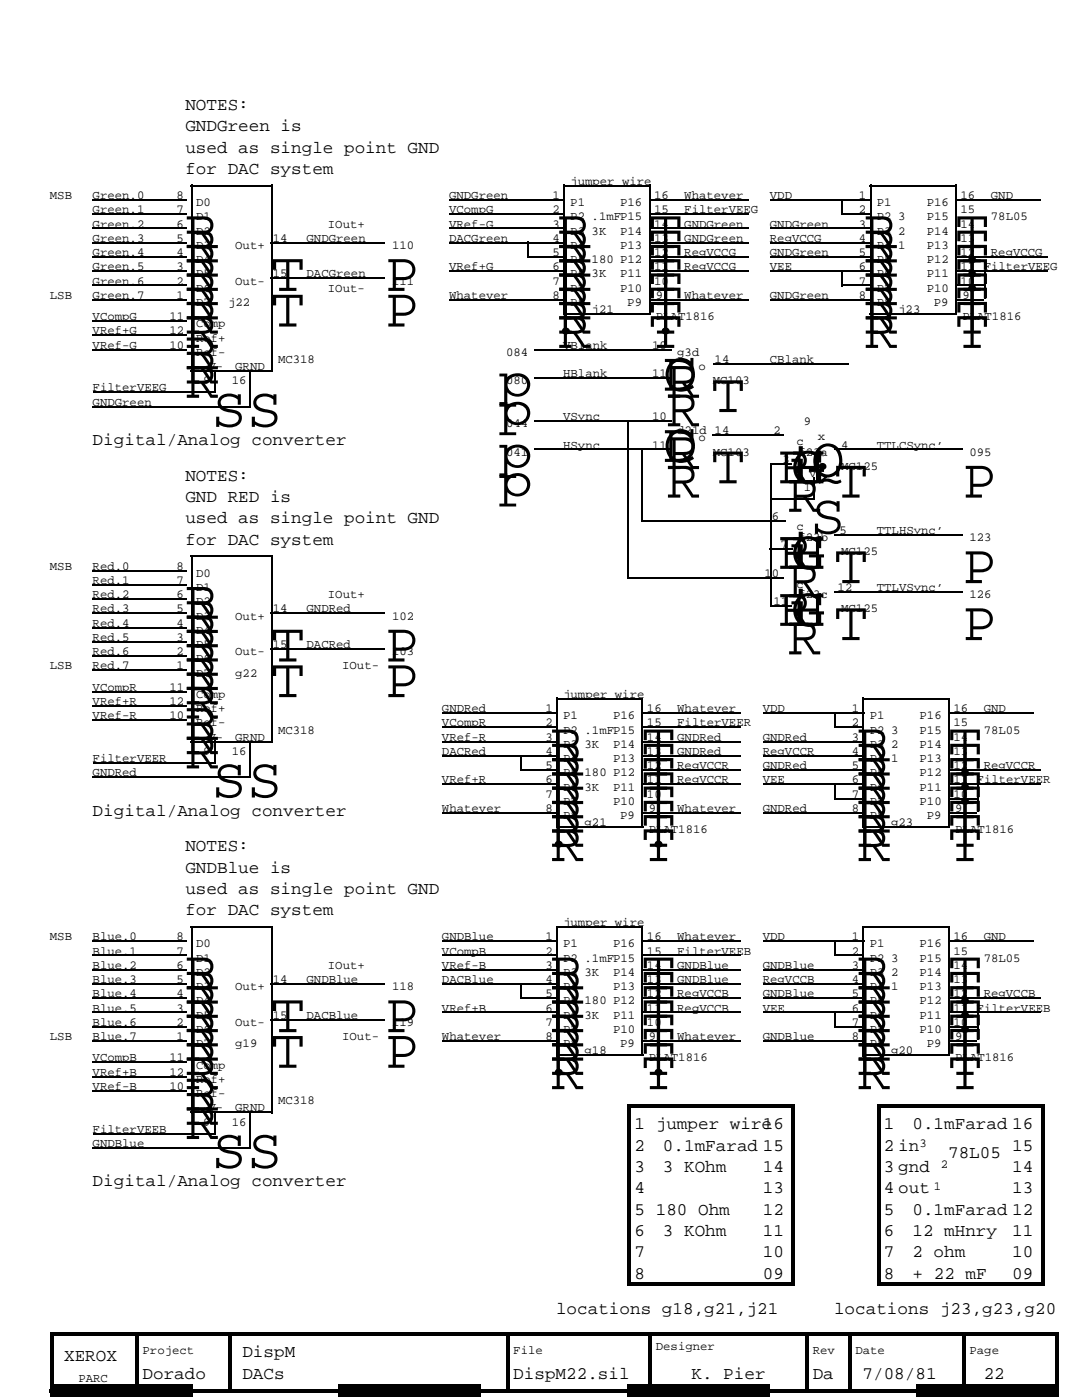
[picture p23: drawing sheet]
<svg xmlns="http://www.w3.org/2000/svg" width="216mm" height="279mm" viewBox="0 0 216 279" stroke-linecap="round" stroke-linejoin="round" font-family="sans-serif">
<defs><g id="words">
<g font-size="11.3">
<text x="37" y="49.5">R</text>
<text x="37" y="52.4">R</text>
<text x="111.3" y="49.5">R</text>
<text x="111.3" y="52.4">R</text>
<text x="129.4" y="49.5">T</text>
<text x="129.4" y="52.4">T</text>
<text x="172.5" y="49.5">R</text>
<text x="172.5" y="52.4">R</text>
<text x="190.6" y="49.5">T</text>
<text x="190.6" y="52.4">T</text>
<text x="190.6" y="52.4">.</text>
<text x="37" y="55.2">R</text>
<text x="37" y="58.1">R</text>
<text x="54.1" y="58.1">T</text>
<text x="76.8" y="58.1">P</text>
<text x="111.3" y="55.2">R</text>
<text x="111.3" y="58.1">R</text>
<text x="129.4" y="55.2">T</text>
<text x="129.4" y="58.1">T</text>
<text x="172.5" y="55.2">R</text>
<text x="172.5" y="58.1">R</text>
<text x="190.6" y="55.2">.</text>
<text x="190.6" y="55.2">T</text>
<text x="190.6" y="58.1">T</text>
<text x="190.6" y="58.1">.</text>
<text x="37" y="60.9">R</text>
<text x="37" y="63.7">R</text>
<text x="54.1" y="65.2">T</text>
<text x="76.8" y="65.2">P</text>
<text x="111.3" y="60.9">R</text>
<text x="111.3" y="63.8">R</text>
<text x="129.4" y="60.9">T</text>
<text x="129.4" y="63.7">T</text>
<text x="172.5" y="60.9">R</text>
<text x="172.5" y="63.8">R</text>
<text x="190.6" y="60.9">T</text>
<text x="190.6" y="63.7">T</text>
<text x="37" y="66.6">R</text>
<text x="37" y="69.4">R</text>
<text x="109.5" y="66.6">.R</text>
<text x="111.3" y="69.4">R</text>
<text x="129.4" y="66.6">T</text>
<text x="129.4" y="69.4">T</text>
<text x="129.4" y="66.6">.</text>
<text x="172.5" y="66.6">R</text>
<text x="172.5" y="69.4">R</text>
<text x="190.6" y="66.6">T</text>
<text x="190.6" y="69.4">T</text>
<text x="37" y="73.7">R</text>
<text x="37" y="76.5">R</text>
<text x="132.3" y="78">C</text>
<text x="132.3" y="78">D</text>
<text x="37" y="79.4">R</text>
<text x="99.6" y="79.4">p</text>
<text x="133" y="79.4">R</text>
<text x="141.9" y="82.2">T</text>
<text x="42.3" y="85.1">SS</text>
<text x="99.6" y="85.1">p</text>
<text x="133" y="85.1">R</text>
<text x="99.6" y="93.6">p</text>
<text x="132.3" y="92.2">C</text>
<text x="132.3" y="92.2">D</text>
<text x="133" y="93.6">R</text>
<text x="160.7" y="93.6">.</text>
<text x="99.6" y="99.3">p</text>
<text x="133" y="99.3">R</text>
<text x="141.9" y="96.5">T</text>
<text x="155.4" y="96.5">RH</text>
<text x="156.5" y="96.5">iQ</text>
<text x="157.9" y="96.5">G</text>
<text x="166.4" y="99.3">T</text>
<text x="192" y="99.3">P</text>
<text x="157.2" y="102.1">R</text>
<text x="161.8" y="106.4">S</text>
<text x="155.4" y="113.5">RG</text>
<text x="156.5" y="113.5">i</text>
<text x="157.9" y="113.5">H</text>
<text x="157.2" y="119.2">R</text>
<text x="166.4" y="116.4">T</text>
<text x="192" y="116.4">P</text>
<text x="37" y="123.5">R</text>
<text x="155.4" y="124.9">RG</text>
<text x="156.5" y="124.9">i</text>
<text x="157.9" y="124.9">H</text>
<text x="37" y="126.3">R</text>
<text x="37" y="129.2">R</text>
<text x="157.2" y="130.6">R</text>
<text x="166.4" y="127.7">T</text>
<text x="192" y="127.8">P</text>
<text x="37" y="132">R</text>
<text x="37" y="134.9">R</text>
<text x="37" y="137.7">R</text>
<text x="54.1" y="132">T</text>
<text x="76.8" y="132">P</text>
<text x="37" y="140.6">R</text>
<text x="37" y="143.4">R</text>
<text x="54.1" y="139.1">T</text>
<text x="76.8" y="139.1">P</text>
<text x="37" y="147.7">R</text>
<text x="37" y="150.5">R</text>
<text x="37" y="153.4">R</text>
<text x="109.9" y="151.9">R</text>
<text x="109.9" y="154.8">R</text>
<text x="128" y="151.9">T</text>
<text x="128" y="154.8">T</text>
<text x="171" y="151.9">R</text>
<text x="171" y="154.8">R</text>
<text x="189.2" y="154.8">.</text>
<text x="189.2" y="151.9">T</text>
<text x="189.2" y="154.8">T</text>
<text x="42.3" y="159">SS</text>
<text x="109.9" y="157.6">R</text>
<text x="109.9" y="160.5">R</text>
<text x="128" y="157.6">T</text>
<text x="128" y="160.5">T</text>
<text x="171" y="157.6">R</text>
<text x="171" y="160.5">R</text>
<text x="189.2" y="160.5">.</text>
<text x="189.2" y="157.6">.</text>
<text x="189.2" y="157.6">T</text>
<text x="189.2" y="160.5">T</text>
<text x="109.9" y="163.3">R</text>
<text x="109.9" y="166.2">R</text>
<text x="128" y="163.3">T</text>
<text x="128" y="166.2">T</text>
<text x="171" y="163.3">R</text>
<text x="171" y="166.2">R</text>
<text x="189.2" y="163.3">T</text>
<text x="189.2" y="166.2">T</text>
<text x="108.1" y="169">.R</text>
<text x="109.9" y="171.9">R</text>
<text x="128" y="169">T</text>
<text x="128" y="171.9">T</text>
<text x="128" y="169">.</text>
<text x="171" y="169">R</text>
<text x="171" y="171.9">R</text>
<text x="189.2" y="169">T</text>
<text x="189.2" y="171.9">T</text>
<text x="37" y="197.5">R</text>
<text x="109.9" y="197.5">R</text>
<text x="128" y="197.5">T</text>
<text x="171" y="197.5">R</text>
<text x="189.2" y="197.5">T</text>
<text x="37" y="200.3">R</text>
<text x="37" y="203.1">R</text>
<text x="109.9" y="203.1">R</text>
<text x="109.9" y="200.3">R</text>
<text x="128" y="200.3">T</text>
<text x="128" y="203.1">T</text>
<text x="171" y="203.1">R</text>
<text x="171" y="200.3">R</text>
<text x="189.2" y="200.3">T</text>
<text x="189.2" y="203.1">T</text>
<text x="189.2" y="200.3">.</text>
<text x="189.2" y="203.1">.</text>
<text x="37" y="206">R</text>
<text x="37" y="208.8">R</text>
<text x="54.1" y="206">T</text>
<text x="76.8" y="206">P</text>
<text x="109.9" y="208.8">R</text>
<text x="109.9" y="206">R</text>
<text x="128" y="206">T</text>
<text x="128" y="208.8">T</text>
<text x="171" y="208.8">R</text>
<text x="171" y="206">R</text>
<text x="189.2" y="206">T</text>
<text x="189.2" y="208.8">T</text>
<text x="189.2" y="206">.</text>
<text x="37" y="211.7">R</text>
<text x="37" y="214.5">R</text>
<text x="54.1" y="213.1">T</text>
<text x="76.8" y="213.1">P</text>
<text x="108.1" y="214.5">.R</text>
<text x="109.9" y="211.7">R</text>
<text x="128" y="211.7">T</text>
<text x="128" y="214.5">T</text>
<text x="128" y="214.5">.</text>
<text x="171" y="214.5">R</text>
<text x="171" y="211.7">R</text>
<text x="189.2" y="211.7">T</text>
<text x="189.2" y="214.5">T</text>
<text x="37" y="217.4">R</text>
<text x="37" y="221.6">R</text>
<text x="109.9" y="217.4">R</text>
<text x="128" y="217.4">T</text>
<text x="171" y="217.4">R</text>
<text x="189.2" y="217.4">T</text>
<text x="37" y="224.5">R</text>
<text x="37" y="227.3">R</text>
<text x="42.3" y="233">SS</text>
</g>
<g font-size="3.5">
<text x="37" y="21.9">NOTES:</text>
<text x="37" y="26.2">GNDGreen is</text>
<text x="37" y="30.5">used as single point GND</text>
<text x="37" y="34.7">for DAC system</text>
<text x="18.5" y="88.8">Digital/Analog converter</text>
<text x="37" y="95.9">NOTES:</text>
<text x="37" y="100.2">GND RED is</text>
<text x="37" y="104.4">used as single point GND</text>
<text x="37" y="108.7">for DAC system</text>
<text x="18.5" y="162.8">Digital/Analog converter</text>
<text x="37" y="169.9">NOTES:</text>
<text x="37" y="174.1">GNDBlue is</text>
<text x="37" y="178.4">used as single point GND</text>
<text x="37" y="182.7">for DAC system</text>
<text x="126.6" y="225.3">1 jumper wire</text>
<text x="152.2" y="225.3">16</text>
<text x="176.4" y="225.4">1</text>
<text x="182.1" y="225.4">0.1mFarad 16</text>
<text x="126.6" y="229.6">2</text>
<text x="126.6" y="233.9">3</text>
<text x="132.3" y="233.9">3 KOhm</text>
<text x="132.3" y="229.6">0.1mFarad 15</text>
<text x="152.2" y="233.9">14</text>
<text x="176.4" y="233.9">3 gnd</text>
<text x="176.4" y="229.6">2 in</text>
<text x="189.2" y="231">78L05</text>
<text x="202" y="233.9">14</text>
<text x="202" y="229.6">15</text>
<text x="18.5" y="236.7">Digital/Analog converter</text>
<text x="126.6" y="238.1">4</text>
<text x="152.2" y="238.1">13</text>
<text x="176.4" y="238.2">4 out</text>
<text x="202" y="238.2">13</text>
<text x="126.6" y="242.4">5</text>
<text x="130.9" y="242.4">180 Ohm</text>
<text x="152.2" y="242.4">12</text>
<text x="176.4" y="242.4">5</text>
<text x="182.1" y="242.4">0.1mFarad 12</text>
<text x="126.6" y="246.7">6</text>
<text x="126.6" y="250.9">7</text>
<text x="132.3" y="246.7">3 KOhm</text>
<text x="152.2" y="246.7">11</text>
<text x="152.2" y="250.9">10</text>
<text x="176.4" y="251">7</text>
<text x="176.4" y="246.7">6</text>
<text x="182.1" y="250.9">2 ohm</text>
<text x="182.1" y="246.7">12 mHnry</text>
<text x="202" y="251">10</text>
<text x="202" y="246.7">11</text>
<text x="126.6" y="255.2">8</text>
<text x="152.2" y="255.2">09</text>
<text x="176.4" y="255.2">8</text>
<text x="182.1" y="255.2">+ 22 mF</text>
<text x="202" y="255.2">09</text>
<text x="110.9" y="262.3">locations g18,g21,j21</text>
<text x="166.4" y="262.3">locations j23,g23,g20</text>
<text x="12.8" y="271.6">XEROX</text>
<text x="28.5" y="275.1">Dorado</text>
<text x="48.4" y="270.9">DispM</text>
<text x="48.4" y="275.1">DACs</text>
<text x="102.4" y="275.1">DispM22.sil</text>
<text x="138" y="275.1">K. Pier</text>
<text x="162.2" y="275.1">Da</text>
<text x="172.1" y="275.1">7/08/81</text>
<text x="196.3" y="275.1">22</text>
</g>
<g font-size="2.5">
<text x="10" y="39.7">MSB</text>
<text x="18.5" y="39.7">Green.0</text>
<text x="35.2" y="39.7">8</text>
<text x="39.1" y="41.1">D0</text>
<text x="89.6" y="39.7">GNDGreen</text>
<text x="110.2" y="39.7">1</text>
<text x="113.8" y="36.9">jumper wire</text>
<text x="113.8" y="41.1">P1</text>
<text x="123.8" y="41.1">P16</text>
<text x="130.5" y="39.7">16</text>
<text x="136.5" y="39.7">Whatever</text>
<text x="153.6" y="39.7">VDD</text>
<text x="171.4" y="39.7">1</text>
<text x="175" y="41.1">P1</text>
<text x="184.9" y="41.1">P16</text>
<text x="191.7" y="39.7">16</text>
<text x="197.7" y="39.7">GND</text>
<text x="18.5" y="42.6">Green.1</text>
<text x="18.5" y="45.4">Green.2</text>
<text x="35.2" y="45.4">6</text>
<text x="35.2" y="42.6">7</text>
<text x="39.1" y="44">D1</text>
<text x="39.1" y="46.8">D2</text>
<text x="65.4" y="45.4">IOut+</text>
<text x="89.6" y="42.6">VCompG</text>
<text x="89.6" y="45.4">VRef-G</text>
<text x="110.2" y="45.4">3</text>
<text x="110.2" y="42.6">2</text>
<text x="113.8" y="46.8">P3</text>
<text x="113.8" y="44">P2 .1mFP15</text>
<text x="118.1" y="46.8">3K</text>
<text x="123.8" y="46.8">P14</text>
<text x="130.5" y="42.6">15</text>
<text x="130.5" y="45.4">14</text>
<text x="136.5" y="45.4">GNDGreen</text>
<text x="136.6" y="42.6">FilterVEEG</text>
<text x="153.6" y="45.4">GNDGreen</text>
<text x="171.4" y="45.4">3</text>
<text x="171.4" y="42.6">2</text>
<text x="175" y="46.8">P3</text>
<text x="175" y="44">P2</text>
<text x="179.2" y="46.8">2</text>
<text x="179.2" y="44">3</text>
<text x="184.9" y="46.8">P14</text>
<text x="184.9" y="44">P15</text>
<text x="191.7" y="42.6">15</text>
<text x="191.7" y="45.4">14</text>
<text x="197.7" y="44">78L05</text>
<text x="18.5" y="48.3">Green.3</text>
<text x="18.5" y="51.1">Green.4</text>
<text x="18.5" y="53.9">Green.5</text>
<text x="35.2" y="54">3</text>
<text x="35.2" y="51.1">4</text>
<text x="35.2" y="48.3">5</text>
<text x="39.1" y="49.7">D3</text>
<text x="39.1" y="52.5">D4</text>
<text x="46.9" y="49.7">Out+</text>
<text x="54.4" y="48.3">14</text>
<text x="61.2" y="48.3">GNDGreen</text>
<text x="78.2" y="49.7">110</text>
<text x="89.6" y="48.3">DACGreen</text>
<text x="89.6" y="53.9">VRef+G</text>
<text x="110.2" y="51.1">5</text>
<text x="110.2" y="48.3">4</text>
<text x="110.2" y="53.9">6</text>
<text x="113.8" y="52.5">P5</text>
<text x="113.8" y="49.7">P4</text>
<text x="118.1" y="52.5">180 P12</text>
<text x="123.8" y="49.7">P13</text>
<text x="130.5" y="48.3">13</text>
<text x="130.5" y="51.1">12</text>
<text x="130.5" y="53.9">11</text>
<text x="136.5" y="48.3">GNDGreen</text>
<text x="136.5" y="51.1">RegVCCG</text>
<text x="136.5" y="53.9">RegVCCG</text>
<text x="153.6" y="53.9">VEE</text>
<text x="153.6" y="51.1">GNDGreen</text>
<text x="153.6" y="48.3">RegVCCG</text>
<text x="171.4" y="51.1">5</text>
<text x="171.4" y="53.9">6</text>
<text x="171.4" y="48.3">4</text>
<text x="175" y="52.5">P5</text>
<text x="175" y="49.7">P4</text>
<text x="179.2" y="49.7">1</text>
<text x="184.9" y="52.5">P12</text>
<text x="184.9" y="49.7">P13</text>
<text x="191.7" y="48.3">13</text>
<text x="191.7" y="51.1">12</text>
<text x="191.7" y="53.9">11 FilterVEEG</text>
<text x="197.7" y="51.1">RegVCCG</text>
<text x="10" y="59.6">LSB</text>
<text x="18.5" y="56.8">Green.6</text>
<text x="18.5" y="59.6">Green.7</text>
<text x="35.2" y="59.6">1</text>
<text x="35.2" y="56.8">2</text>
<text x="39.1" y="55.4">D5</text>
<text x="39.1" y="58.2">D6</text>
<text x="46.9" y="56.8">Out-</text>
<text x="54.4" y="55.4">15</text>
<text x="61.2" y="55.4">DACGreen</text>
<text x="65.4" y="58.2">IOut-</text>
<text x="78.2" y="56.8">111</text>
<text x="89.6" y="59.6">Whatever</text>
<text x="110.2" y="56.8">7</text>
<text x="110.2" y="59.6">8</text>
<text x="113.8" y="58.2">P7</text>
<text x="113.8" y="55.4">P6</text>
<text x="118.1" y="55.4">3K</text>
<text x="123.8" y="58.2">P10</text>
<text x="123.8" y="55.4">P11</text>
<text x="130.5" y="56.8">10</text>
<text x="130.9" y="59.6">9</text>
<text x="136.6" y="59.6">Whatever</text>
<text x="153.6" y="59.6">GNDGreen</text>
<text x="171.4" y="59.6">8</text>
<text x="171.4" y="56.8">7</text>
<text x="175" y="58.2">P7</text>
<text x="175" y="55.4">P6</text>
<text x="184.9" y="58.2">P10</text>
<text x="184.9" y="55.4">P11</text>
<text x="191.7" y="56.8">10</text>
<text x="192" y="59.6">9</text>
<text x="18.5" y="63.9">VCompG</text>
<text x="33.8" y="63.9">11</text>
<text x="39.1" y="61.1">D7</text>
<text x="39.1" y="65.3">Comp</text>
<text x="45.5" y="61.1">j22</text>
<text x="113.8" y="61.1">P8</text>
<text x="118.1" y="62.5">j21</text>
<text x="125.2" y="61.1">P9</text>
<text x="130.9" y="63.9">PLAT1816</text>
<text x="175" y="61.1">P8</text>
<text x="179.2" y="62.5">j23</text>
<text x="186.3" y="61.1">P9</text>
<text x="192" y="63.9">PLAT1816</text>
<text x="18.5" y="66.7">VRef+G</text>
<text x="18.5" y="69.6">VRef-G</text>
<text x="33.8" y="69.6">10</text>
<text x="33.8" y="66.7">12</text>
<text x="39.1" y="68.2">Ref+</text>
<text x="39.1" y="71">Ref-</text>
<text x="101" y="71">084</text>
<text x="112.4" y="69.6">VBlank</text>
<text x="130.2" y="69.6">10</text>
<text x="135.1" y="71">g3d</text>
<text x="40.5" y="76.7">9</text>
<text x="41.6" y="73.9">V-</text>
<text x="46.2" y="76.7">16</text>
<text x="46.9" y="73.9">GRND</text>
<text x="55.5" y="72.4">MC318</text>
<text x="101" y="76.7">080</text>
<text x="112.4" y="75.3">HBlank</text>
<text x="130.2" y="75.3">11</text>
<text x="139.4" y="73.9">o</text>
<text x="142.2" y="76.7">MC103</text>
<text x="142.6" y="72.4">14</text>
<text x="153.6" y="72.4">CBlank</text>
<text x="18.5" y="81">GNDGreen</text>
<text x="18.5" y="78.1">FilterVEEG</text>
<text x="112.4" y="83.8">VSync</text>
<text x="130.2" y="83.8">10</text>
<text x="101" y="85.2">044</text>
<text x="112.4" y="89.5">HSync</text>
<text x="130.2" y="89.5">11</text>
<text x="135.1" y="86.7">d21d 14</text>
<text x="139.4" y="88.1">o</text>
<text x="154.3" y="86.7">2</text>
<text x="159" y="88.8">c</text>
<text x="160.4" y="84.9">9</text>
<text x="163.2" y="87.7">x</text>
<text x="167.9" y="89.5">4</text>
<text x="175" y="89.5">TTLCSync’</text>
<text x="101" y="90.9">041</text>
<text x="142.2" y="90.9">MC103</text>
<text x="156.1" y="92.4">3</text>
<text x="159.3" y="90.9">f23a</text>
<text x="161.5" y="95.2">v</text>
<text x="167.9" y="93.8">MC125</text>
<text x="193.5" y="90.9">095</text>
<text x="160.4" y="98">1</text>
<text x="154" y="103.7">6</text>
<text x="159" y="105.9">c</text>
<text x="159.3" y="108">f23b</text>
<text x="167.5" y="106.6">5</text>
<text x="175" y="106.6">TTLHSync’</text>
<text x="193.4" y="108">123</text>
<text x="10" y="113.7">MSB</text>
<text x="18.5" y="113.7">Red.0</text>
<text x="35.2" y="113.7">8</text>
<text x="155.8" y="109.4">7</text>
<text x="167.8" y="110.8">MC125</text>
<text x="18.5" y="116.5">Red.1</text>
<text x="18.5" y="119.4">Red.2</text>
<text x="35.2" y="116.5">7</text>
<text x="35.2" y="119.4">6</text>
<text x="39.1" y="115.1">D0</text>
<text x="39.1" y="118">D1</text>
<text x="65.4" y="119.4">IOut+</text>
<text x="152.6" y="115.1">10</text>
<text x="159" y="117.2">c</text>
<text x="159.3" y="119.4">f23c</text>
<text x="167.1" y="118">12</text>
<text x="175" y="118">TTLVSync’</text>
<text x="193.4" y="119.4">126</text>
<text x="18.5" y="122.2">Red.3</text>
<text x="18.5" y="125.1">Red.4</text>
<text x="35.2" y="122.2">5</text>
<text x="35.2" y="125.1">4</text>
<text x="39.1" y="120.8">D2</text>
<text x="39.1" y="123.6">D3</text>
<text x="46.9" y="123.6">Out+</text>
<text x="54.4" y="122.2">14</text>
<text x="61.2" y="122.2">GNDRed</text>
<text x="78.2" y="123.7">102</text>
<text x="154.3" y="120.8">11</text>
<text x="167.8" y="122.2">MC125</text>
<text x="18.5" y="127.9">Red.5</text>
<text x="18.5" y="130.8">Red.6</text>
<text x="35.2" y="127.9">3</text>
<text x="35.2" y="130.8">2</text>
<text x="39.1" y="126.5">D4</text>
<text x="39.1" y="129.3">D5</text>
<text x="46.9" y="130.8">Out-</text>
<text x="54.4" y="129.3">15</text>
<text x="61.2" y="129.3">DACRed</text>
<text x="78.2" y="130.8">103</text>
<text x="10" y="133.6">LSB</text>
<text x="18.5" y="137.9">VCompR</text>
<text x="18.5" y="133.6">Red.7</text>
<text x="33.8" y="137.9">11</text>
<text x="35.2" y="133.6">1</text>
<text x="39.1" y="132.2">D6</text>
<text x="39.1" y="135">D7</text>
<text x="46.9" y="135">g22</text>
<text x="68.3" y="133.6">IOut-</text>
<text x="18.5" y="140.7">VRef+R</text>
<text x="18.5" y="143.6">VRef-R</text>
<text x="33.8" y="140.7">12</text>
<text x="33.8" y="143.6">10</text>
<text x="39.1" y="139.3">Comp</text>
<text x="39.1" y="142.1">Ref+</text>
<text x="88.2" y="142.1">GNDRed</text>
<text x="108.8" y="142.1">1</text>
<text x="112.4" y="139.3">jumper wire</text>
<text x="112.4" y="143.6">P1</text>
<text x="122.3" y="143.6">P16</text>
<text x="129.1" y="142.1">16</text>
<text x="135.1" y="142.1">Whatever</text>
<text x="152.2" y="142.1">VDD</text>
<text x="170" y="142.1">1</text>
<text x="173.5" y="143.6">P1</text>
<text x="183.5" y="143.6">P16</text>
<text x="190.3" y="142.1">16</text>
<text x="196.3" y="142.1">GND</text>
<text x="39.1" y="145">Ref-</text>
<text x="41.6" y="147.8">V-</text>
<text x="46.9" y="147.8">GRND</text>
<text x="55.5" y="146.4">MC318</text>
<text x="88.2" y="145">VCompR</text>
<text x="88.2" y="147.8">VRef-R</text>
<text x="108.8" y="145">2</text>
<text x="108.8" y="147.8">3</text>
<text x="112.4" y="149.2">P3</text>
<text x="112.4" y="146.4">P2 .1mFP15</text>
<text x="116.6" y="149.2">3K</text>
<text x="122.3" y="149.2">P14</text>
<text x="129.1" y="147.8">14</text>
<text x="129.1" y="145">15</text>
<text x="135.1" y="147.8">GNDRed</text>
<text x="135.1" y="145">FilterVEER</text>
<text x="152.2" y="147.8">GNDRed</text>
<text x="170" y="145">2</text>
<text x="170" y="147.8">3</text>
<text x="173.5" y="149.3">P3</text>
<text x="173.5" y="146.4">P2</text>
<text x="177.8" y="146.4">3</text>
<text x="177.8" y="149.2">2</text>
<text x="183.5" y="149.3">P14</text>
<text x="183.5" y="146.4">P15</text>
<text x="190.3" y="147.8">14</text>
<text x="190.3" y="145">15</text>
<text x="196.3" y="146.4">78L05</text>
<text x="18.5" y="152.1">FilterVEER</text>
<text x="18.5" y="154.9">GNDRed</text>
<text x="40.5" y="150.7">9</text>
<text x="46.2" y="150.7">16</text>
<text x="88.2" y="150.7">DACRed</text>
<text x="108.8" y="150.7">4</text>
<text x="108.8" y="153.5">5</text>
<text x="112.4" y="154.9">P5</text>
<text x="112.4" y="152.1">P4</text>
<text x="116.6" y="154.9">180 P12</text>
<text x="122.3" y="152.1">P13</text>
<text x="129.1" y="153.5">12</text>
<text x="129.1" y="150.7">13</text>
<text x="135.1" y="153.5">RegVCCR</text>
<text x="135.1" y="150.7">GNDRed</text>
<text x="152.2" y="150.7">RegVCCR</text>
<text x="152.2" y="153.5">GNDRed</text>
<text x="170" y="150.7">4</text>
<text x="170" y="153.5">5</text>
<text x="173.5" y="154.9">P5</text>
<text x="173.5" y="152.1">P4</text>
<text x="177.8" y="152.1">1</text>
<text x="183.5" y="154.9">P12</text>
<text x="183.5" y="152.1">P13</text>
<text x="190.3" y="153.5">12</text>
<text x="190.3" y="150.7">13</text>
<text x="196.3" y="153.5">RegVCCR</text>
<text x="88.2" y="156.4">VRef+R</text>
<text x="108.8" y="156.4">6</text>
<text x="108.8" y="159.2">7</text>
<text x="112.4" y="160.6">P7</text>
<text x="112.4" y="157.8">P6</text>
<text x="116.6" y="157.8">3K</text>
<text x="122.3" y="160.6">P10</text>
<text x="122.3" y="157.8">P11</text>
<text x="129.1" y="159.2">10</text>
<text x="129.1" y="156.4">11</text>
<text x="135.1" y="156.4">RegVCCR</text>
<text x="152.2" y="156.4">VEE</text>
<text x="170" y="159.2">7</text>
<text x="170" y="156.4">6</text>
<text x="173.5" y="160.6">P7</text>
<text x="173.5" y="157.8">P6</text>
<text x="183.5" y="160.6">P10</text>
<text x="183.5" y="157.8">P11</text>
<text x="190.3" y="159.2">10</text>
<text x="190.3" y="156.4">11 FilterVEER</text>
<text x="88.2" y="162">Whatever</text>
<text x="108.8" y="162">8</text>
<text x="112.4" y="163.5">P8</text>
<text x="116.6" y="164.9">g21</text>
<text x="123.8" y="163.5">P9</text>
<text x="129.4" y="166.3">PLAT1816</text>
<text x="129.4" y="162">9</text>
<text x="135.1" y="162">Whatever</text>
<text x="152.2" y="162">GNDRed</text>
<text x="170" y="162">8</text>
<text x="173.5" y="163.5">P8</text>
<text x="177.8" y="164.9">g23</text>
<text x="184.9" y="163.5">P9</text>
<text x="190.6" y="166.3">PLAT1816</text>
<text x="190.6" y="162">9</text>
<text x="112.4" y="184.8">jumper wire</text>
<text x="10" y="187.7">MSB</text>
<text x="18.5" y="187.7">Blue.0</text>
<text x="18.5" y="190.5">Blue.1</text>
<text x="35.2" y="190.5">7</text>
<text x="35.2" y="187.7">8</text>
<text x="39.1" y="189.1">D0</text>
<text x="39.1" y="191.9">D1</text>
<text x="88.2" y="187.7">GNDBlue</text>
<text x="88.2" y="190.5">VCompB</text>
<text x="108.8" y="187.7">1</text>
<text x="108.8" y="190.5">2</text>
<text x="112.4" y="191.9">P2 .1mFP15</text>
<text x="112.4" y="189.1">P1</text>
<text x="122.3" y="189.1">P16</text>
<text x="129.1" y="187.7">16</text>
<text x="129.1" y="190.5">15</text>
<text x="135.1" y="187.7">Whatever</text>
<text x="135.1" y="190.5">FilterVEEB</text>
<text x="152.2" y="187.7">VDD</text>
<text x="170" y="187.7">1</text>
<text x="170" y="190.5">2</text>
<text x="173.5" y="189.1">P1</text>
<text x="173.5" y="191.9">P2</text>
<text x="177.8" y="191.9">3</text>
<text x="183.5" y="191.9">P15</text>
<text x="183.5" y="189.1">P16</text>
<text x="190.3" y="187.7">16</text>
<text x="190.3" y="190.5">15</text>
<text x="196.3" y="187.7">GND</text>
<text x="196.3" y="191.9">78L05</text>
<text x="18.5" y="193.3">Blue.2</text>
<text x="18.5" y="196.2">Blue.3</text>
<text x="35.2" y="196.2">5</text>
<text x="35.2" y="193.3">6</text>
<text x="39.1" y="194.8">D2</text>
<text x="39.1" y="197.6">D3</text>
<text x="46.9" y="197.6">Out+</text>
<text x="54.4" y="196.2">14</text>
<text x="61.2" y="196.2">GNDBlue</text>
<text x="65.4" y="193.3">IOut+</text>
<text x="78.2" y="197.6">118</text>
<text x="88.2" y="193.3">VRef-B</text>
<text x="88.2" y="196.2">DACBlue</text>
<text x="108.8" y="193.3">3</text>
<text x="108.8" y="196.2">4</text>
<text x="112.4" y="197.6">P4</text>
<text x="112.4" y="194.8">P3</text>
<text x="116.6" y="194.8">3K</text>
<text x="122.3" y="197.6">P13</text>
<text x="122.3" y="194.8">P14</text>
<text x="129.1" y="193.3">14</text>
<text x="129.1" y="196.2">13</text>
<text x="135.1" y="193.3">GNDBlue</text>
<text x="135.1" y="196.2">GNDBlue</text>
<text x="152.2" y="196.2">RegVCCB</text>
<text x="152.2" y="193.3">GNDBlue</text>
<text x="170" y="193.3">3</text>
<text x="170" y="196.2">4</text>
<text x="173.5" y="197.6">P4</text>
<text x="173.5" y="194.8">P3</text>
<text x="177.8" y="197.6">1</text>
<text x="177.8" y="194.8">2</text>
<text x="183.5" y="197.6">P13</text>
<text x="183.5" y="194.8">P14</text>
<text x="190.3" y="193.3">14</text>
<text x="190.3" y="196.2">13</text>
<text x="18.5" y="199">Blue.4</text>
<text x="18.5" y="201.9">Blue.5</text>
<text x="35.2" y="201.9">3</text>
<text x="35.2" y="199">4</text>
<text x="39.1" y="200.5">D4</text>
<text x="39.1" y="203.3">D5</text>
<text x="54.4" y="203.3">15</text>
<text x="61.2" y="203.3">DACBlue</text>
<text x="88.2" y="201.9">VRef+B</text>
<text x="108.8" y="199">5</text>
<text x="108.8" y="201.9">6</text>
<text x="112.4" y="203.3">P6</text>
<text x="112.4" y="200.5">P5</text>
<text x="116.6" y="200.5">180 P12</text>
<text x="116.6" y="203.3">3K</text>
<text x="122.3" y="203.3">P11</text>
<text x="129.1" y="199">12</text>
<text x="129.1" y="201.9">11</text>
<text x="135.1" y="199">RegVCCB</text>
<text x="135.1" y="201.9">RegVCCB</text>
<text x="152.2" y="199">GNDBlue</text>
<text x="152.2" y="201.9">VEE</text>
<text x="170" y="199">5</text>
<text x="170" y="201.9">6</text>
<text x="173.5" y="203.3">P6</text>
<text x="173.5" y="200.5">P5</text>
<text x="183.5" y="203.3">P11</text>
<text x="183.5" y="200.5">P12</text>
<text x="190.3" y="199">12</text>
<text x="190.3" y="201.9">11 FilterVEEB</text>
<text x="196.3" y="199">RegVCCB</text>
<text x="10" y="207.6">LSB</text>
<text x="18.5" y="204.7">Blue.6</text>
<text x="18.5" y="207.6">Blue.7</text>
<text x="35.2" y="207.6">1</text>
<text x="35.2" y="204.7">2</text>
<text x="39.1" y="206.2">D6</text>
<text x="39.1" y="209">D7</text>
<text x="46.9" y="209">g19</text>
<text x="46.9" y="204.7">Out-</text>
<text x="68.3" y="207.6">IOut-</text>
<text x="78.2" y="204.7">119</text>
<text x="88.2" y="207.6">Whatever</text>
<text x="108.8" y="204.7">7</text>
<text x="108.8" y="207.6">8</text>
<text x="112.4" y="209">P8</text>
<text x="112.4" y="206.2">P7</text>
<text x="122.3" y="206.2">P10</text>
<text x="123.7" y="209">P9</text>
<text x="129.1" y="204.7">10</text>
<text x="129.4" y="207.6">9</text>
<text x="135.1" y="207.6">Whatever</text>
<text x="152.2" y="207.6">GNDBlue</text>
<text x="170" y="204.7">7</text>
<text x="170" y="207.6">8</text>
<text x="173.5" y="209">P8</text>
<text x="173.5" y="206.1">P7</text>
<text x="183.5" y="206.1">P10</text>
<text x="184.9" y="209">P9</text>
<text x="190.3" y="204.7">10</text>
<text x="190.6" y="207.6">9</text>
<text x="18.5" y="211.8">VCompB</text>
<text x="18.5" y="214.7">VRef+B</text>
<text x="33.8" y="214.7">12</text>
<text x="33.8" y="211.8">11</text>
<text x="39.1" y="213.3">Comp</text>
<text x="116.6" y="210.4">g18</text>
<text x="129.4" y="211.8">PLAT1816</text>
<text x="177.8" y="210.4">g20</text>
<text x="190.6" y="211.8">PLAT1816</text>
<text x="18.5" y="217.5">VRef-B</text>
<text x="33.8" y="217.5">10</text>
<text x="39.1" y="216.1">Ref+</text>
<text x="39.1" y="219">Ref-</text>
<text x="41.6" y="221.8">V-</text>
<text x="46.9" y="221.8">GRND</text>
<text x="55.5" y="220.4">MC318</text>
<text x="18.5" y="226.1">FilterVEEB</text>
<text x="40.5" y="224.6">9</text>
<text x="46.2" y="224.6">16</text>
<text x="18.5" y="228.9">GNDBlue</text>
<text x="183.5" y="228.9">3</text>
<text x="187.8" y="233.2">2</text>
<text x="186.3" y="237.4">1</text>
<text x="130.9" y="269.4">Designer</text>
<text x="15.6" y="275.8">PARC</text>
<text x="28.5" y="270.2">Project</text>
<text x="102.4" y="270.1">File</text>
<text x="162.2" y="270.2">Rev</text>
<text x="170.7" y="270.2">Date</text>
<text x="193.4" y="270.2">Page</text>
</g>
</g></defs>
<g fill="#000">
<path d="M125.2 220.4h32.7v.7h-32.7zM175 220.4h32.7v.7h-32.7zM125.2 255.9h33.4v.7h-33.4zM125.2 220.4h.7v36.2h-.7zM157.9 220.4h.7v35.5h-.7zM175 220.4h.7v36.2h-.7zM175 255.9h33.4v.7h-33.4zM207.7 220.4h.7v35.5h-.7zM10 276.2h28.4v2.5h-28.4zM10 265.9h201.2v.7h-201.2zM10 277.3h200.5v.7h-200.5zM10 265.9h.7v11.4h-.7z"/>
<path d="M27 265.9h.7v11.4h-.7zM45.5 265.9h.7v11.4h-.7zM67.6 276.2h28.4v2.5h-28.4zM101 265.9h.7v11.4h-.7zM125.2 276.2h28.4v2.5h-28.4zM129.4 265.9h.7v11.4h-.7zM160.7 265.9h.7v11.4h-.7zM169.3 265.9h.7v11.4h-.7zM182.8 276.2h28.4v2.5h-28.4zM192 265.9h.7v11.4h-.7zM210.5 265.9h.7v12.1h-.7z"/>
</g>
<g fill="none" stroke="#000" stroke-width=".36">
<path d="M18.5 39.9h18.8M38 37.1h16M38.2 36.9v37.3M54.2 36.9v37.3M89.6 39.9h23.1M112.4 37.1h17M112.5 36.9v25.9M129.4 39.9h19.9M129.6 36.9v25.6M153.6 39.9h20.3M168 39.7v2.9M173.5 37.1h17.1"/>
<path d="M173.7 36.9v25.9M190.6 39.9h17.1M190.8 36.9v25.6M18.5 42.7h18.8M18.5 45.6h18.8M18.5 48.4h18.8M18.5 51.3h18.8M18.5 54.1h18.8M18.5 57h18.8M18.5 59.8h18.8M54.1 48.4h22.7M54.1 55.6h22.7"/>
<path d="M89.6 42.7h23.1M89.6 45.6h23.1M89.6 48.4h23.1M89.6 54.1h23.1M89.6 59.8h23.1M105.3 51.3h7.1M105.4 48.3v2.8M129.4 42.7h19.9M129.4 45.6h19.9M129.4 48.4h19.9M129.4 51.3h19.9M129.4 54.1h19.9"/>
<path d="M129.4 59.8h19.9M153.6 45.6h20.3M153.6 48.4h20.3M153.6 51.3h20.3M153.6 54.1h20.3M153.6 59.8h20.3M167.8 42.7h5.7M167.8 57h6.1M168 54v3.1M190.6 51.3h18.5M190.6 54.1h18.5M190.6 57h6.1"/>
<path d="M190.6 59.8h5.7M196.5 53.9v5.7M18.5 64.1h18.8M18.5 66.9h18.8M18.5 69.8h18.8M18.5 78.3h24.5M38 74h16M42.9 73.9v4.2M50 73.9v7.1M106.7 69.8h27.4M106.7 75.5h27.4M112.4 62.7h17.4"/>
<path d="M142.2 72.6h27.1M173.5 62.7h17.5M18.5 81.2h31.6M106.7 89.7h27.4M106.7 84h27.4M125.4 83.8v31.3M128.2 89.5v14.6M142.2 86.8h14.3M153.6 99.6h8.9M153.6 92.5h4.3M153.8 92.3v28.5M162.3 95.2v4.3"/>
<path d="M166.4 89.7h25.6M18.5 119.6h18.8M18.5 116.7h18.8M18.5 113.9h18.8M38 111h16M38.2 110.8v37.4M54.2 110.8v37.4M125.2 115.3h31.3M128 103.9h28.8M153.6 109.6h4.6M166.4 106.8h25.6M166.4 118.1h25.6"/>
<path d="M18.5 138h18.8M18.5 122.4h18.8M18.5 133.8h18.8M18.5 130.9h18.8M18.5 128.1h18.8M18.5 125.3h18.8M54.1 122.4h22.7M54.1 129.5h22.7M111 139.5h17M111.1 139.3v25.9M128.2 139.3v25.6M153.6 121h4.3"/>
<path d="M172.1 139.5h17.1M172.3 139.3v25.9M189.4 139.3v25.6M18.5 155.1h31.6M18.5 152.3h24.5M18.5 143.7h18.8M18.5 140.9h18.8M38 148h16M42.9 147.8v4.3M50 147.8v7.1M88.2 148h23.1M88.2 150.8h23.1"/>
<path d="M88.2 156.5h23.1M88.2 145.2h23.1M88.2 142.3h23.1M103.8 153.7h7.2M104 150.7v2.8M128 148h19.9M128 150.8h19.9M128 153.7h19.9M128 156.5h19.9M128 145.2h19.9M128 142.3h19.9M152.2 148h20.3"/>
<path d="M152.2 150.8h20.3M152.2 153.7h20.3M152.2 156.5h20.3M152.2 142.3h20.3M166.4 145.2h5.7M166.4 159.4h6.1M166.6 142.1v2.9M166.6 156.4v3.2M189.2 153.7h18.5M189.2 156.5h18.5M189.2 142.3h17M189.2 159.4h6"/>
<path d="M195.1 156.4v5.6M88.2 162.2h23.1M111 165.1h17.4M128 162.2h19.9M152.2 162.2h20.3M172.1 165.1h17.4M189.2 162.2h5.7M18.5 187.8h18.8M18.5 190.7h18.8M18.5 193.5h18.8M18.5 196.4h18.8M18.5 199.2h18.8"/>
<path d="M38 185h16M38.2 184.8v37.3M54.1 196.4h22.7M54.2 184.8v37.3M88.2 187.8h23.1M88.2 190.7h23.1M88.2 193.5h23.1M88.2 196.4h23.1M103.8 199.2h7.2M104 196.2v2.8M111 185h17M111.1 184.8v26"/>
<path d="M128 187.8h19.9M128 190.7h19.9M128 193.5h19.9M128 196.4h19.9M128 199.2h19.9M128.2 184.8v25.6M152.2 187.8h20.3M152.2 193.5h20.3M152.2 196.4h20.3M152.2 199.2h20.3M166.4 190.7h5.7M166.6 187.7v2.8"/>
<path d="M172.1 185h17.1M172.3 184.8v26M189.2 187.8h17M189.2 199.2h18.5M189.4 184.8v25.6M18.5 202h18.8M18.5 204.9h18.8M18.5 207.7h18.8M18.5 212h18.8M18.5 214.9h18.8M18.5 217.7h18.8M54.1 203.5h22.7"/>
<path d="M88.2 202h23.1M88.2 207.7h23.1M111 210.6h17.4M128 202h19.9M128 207.7h19.9M152.2 202h20.3M152.2 207.7h20.3M166.4 204.9h6.1M166.6 201.9v3.2M172.1 210.6h17.4M189.2 202h18.5M189.2 204.9h6"/>
<path d="M189.2 207.7h5.7M195.1 201.9v5.7M18.5 226.2h24.5M18.5 229.1h31.6M38 222h16M42.9 221.8v4.3M50 221.8v7.1"/>
</g>
<use href="#words"/>
</svg>
